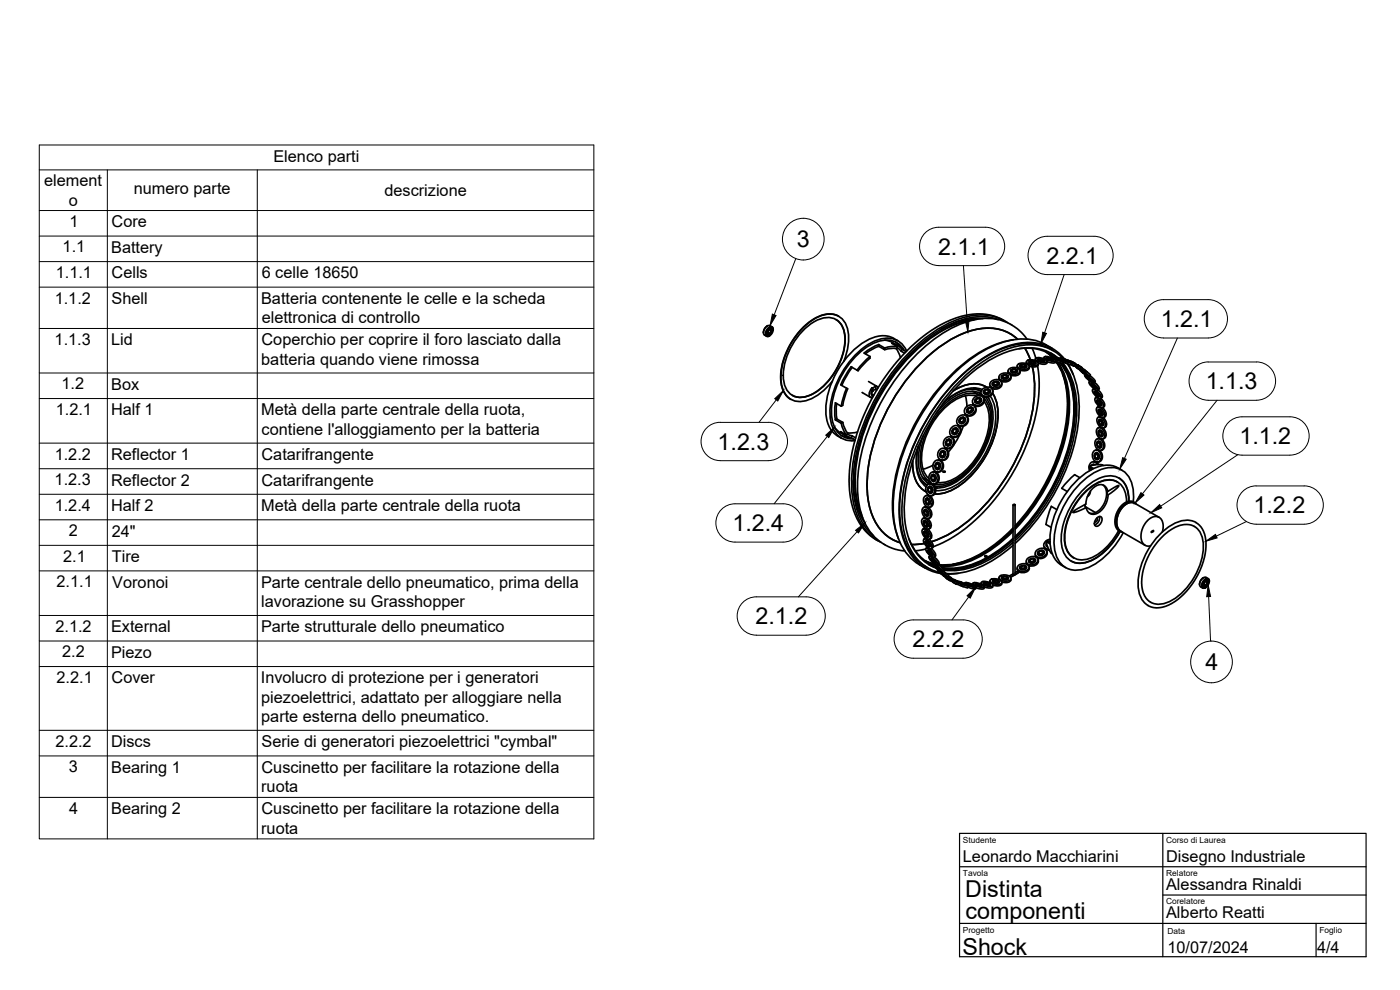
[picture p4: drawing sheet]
<svg xmlns="http://www.w3.org/2000/svg" width="420mm" height="297mm" viewBox="0 0 420 297" stroke-linecap="round" stroke-linejoin="round" font-family="sans-serif">
<defs><g id="words">
<g font-size="7">
<text x="239.1" y="74.2">3</text>
<text x="281.5" y="76.5">2.1.1</text>
<text x="314" y="79.1">2.2.1</text>
<text x="348.4" y="98.2">1.2.1</text>
<text x="361.8" y="116.8">1.1.3</text>
<text x="215.4" y="134.9">1.2.3</text>
<text x="372" y="133.3">1.1.2</text>
<text x="376.2" y="154.1">1.2.2</text>
<text x="219.8" y="159.4">1.2.4</text>
<text x="226.8" y="187.4">2.1.2</text>
<text x="273.9" y="194.3">2.2.2</text>
<text x="361.8" y="201.1">4</text>
<text x="289.7" y="269">Distinta</text>
<text x="289.8" y="275.7">componenti</text>
<text x="288.9" y="286.6">Shock</text>
</g>
<g font-size="4.9">
<text x="82.1" y="48.5">Elenco parti</text>
<text x="13.2" y="55.9">element</text>
<text x="40.1" y="58.3">numero parte</text>
<text x="115.4" y="58.8">descrizione</text>
<text x="20.7" y="61.7">o</text>
<text x="20.8" y="68.1">1</text>
<text x="33.5" y="68.2">Core</text>
<text x="18.8" y="75.7">1.1</text>
<text x="33.4" y="75.8">Battery</text>
<text x="16.7" y="83.4">1.1.1</text>
<text x="33.5" y="83.6">Cells</text>
<text x="78.5" y="83.5">6 celle 18650</text>
<text x="16.4" y="91.1">1.1.2</text>
<text x="33.5" y="91.2">Shell</text>
<text x="78.4" y="91.2">Batteria contenente le celle e la scheda</text>
<text x="78.5" y="97">elettronica di controllo</text>
<text x="16.4" y="103.5">1.1.3</text>
<text x="33.4" y="103.6">Lid</text>
<text x="78.5" y="103.6">Coperchio per coprire il foro lasciato dalla</text>
<text x="78.4" y="109.4">batteria quando viene rimossa</text>
<text x="18.5" y="116.8">1.2</text>
<text x="33.4" y="116.9">Box</text>
<text x="16.7" y="124.5">1.2.1</text>
<text x="33.3" y="124.6">Half 1</text>
<text x="78.4" y="124.6">Metà della parte centrale della ruota,</text>
<text x="78.5" y="130.4">contiene l'alloggiamento per la batteria</text>
<text x="16.4" y="137.9">1.2.2</text>
<text x="33.3" y="138">Reflector 1</text>
<text x="78.5" y="138">Catarifrangente</text>
<text x="16.4" y="145.5">1.2.3</text>
<text x="33.3" y="145.7">Reflector 2</text>
<text x="78.5" y="145.7">Catarifrangente</text>
<text x="16.4" y="153.2">1.2.4</text>
<text x="33.3" y="153.4">Half 2</text>
<text x="78.4" y="153.3">Metà della parte centrale della ruota</text>
<text x="20.7" y="160.9">2</text>
<text x="33.6" y="161">24&quot;</text>
<text x="19" y="168.5">2.1</text>
<text x="33.6" y="168.6">Tire</text>
<text x="17" y="176.2">2.1.1</text>
<text x="33.7" y="176.3">Voronoi</text>
<text x="78.3" y="176.3">Parte centrale dello pneumatico, prima della</text>
<text x="78.4" y="182.2">lavorazione su Grasshopper</text>
<text x="16.6" y="189.6">2.1.2</text>
<text x="33.3" y="189.7">External</text>
<text x="78.3" y="189.7">Parte strutturale dello pneumatico</text>
<text x="18.7" y="197.2">2.2</text>
<text x="33.3" y="197.3">Piezo</text>
<text x="17" y="204.9">2.2.1</text>
<text x="33.5" y="205">Cover</text>
<text x="78.3" y="205">Involucro di protezione per i generatori</text>
<text x="78.4" y="210.8">piezoelettrici, adattato per alloggiare nella</text>
<text x="78.4" y="216.7">parte esterna dello pneumatico.</text>
<text x="16.6" y="224.1">2.2.2</text>
<text x="33.3" y="224.1">Discs</text>
<text x="78.5" y="224.2">Serie di generatori piezoelettrici &quot;cymbal&quot;</text>
<text x="20.7" y="231.7">3</text>
<text x="33.4" y="231.8">Bearing 1</text>
<text x="78.5" y="231.9">Cuscinetto per facilitare la rotazione della</text>
<text x="78.4" y="237.7">ruota</text>
<text x="20.7" y="244.1">4</text>
<text x="33.4" y="244.3">Bearing 2</text>
<text x="78.5" y="244.3">Cuscinetto per facilitare la rotazione della</text>
<text x="78.4" y="250.1">ruota</text>
<text x="289" y="258.6">Leonardo Macchiarini</text>
<text x="350" y="258.6">Disegno Industriale</text>
<text x="350" y="267">Alessandra Rinaldi</text>
<text x="350" y="275.6">Alberto Reatti</text>
<text x="350.4" y="286">10/07/2024</text>
<text x="395.3" y="285.9">4/4</text>
</g>
<g font-size="2.5">
<text x="289" y="252.8">Studente</text>
<text x="350" y="252.8">Corso di Laurea</text>
<text x="289" y="262.9">Tavola</text>
<text x="350" y="262.9">Relatore</text>
<text x="350" y="271.3">Corelatore</text>
<text x="289" y="279.9">Progetto</text>
<text x="350.4" y="280.3">Data</text>
<text x="396" y="279.9">Foglio</text>
</g>
</g></defs>
<!-- layer: Visible -->
<g fill="none" stroke="#000" stroke-width=".51">
<path d="M230.3 97.8l-1 1.1-.2 .9M230.6 98.5a.8 .8 0 0 1 1.4 0 2.07 2.07 0 0 1-1.7 2.4 1.5 1.5 0 0 1 .3-2.4zM230.7 98.7a.65 .65 0 0 1 1.1-.1 1.54 1.54 0 0 1-1.5 2l-.2-.9zM230.7 98.9l.5-.3a.99 .99 0 0 1 .3 1.2 .99 .99 0 0 1-1.1 .6l-.2-.5zM230.8 99.1l.4-.2a.67 .67 0 0 1 .1 .8 .67 .67 0 0 1-.8 .3zM230.9 99h.4l-.2 .8-.4 .3-.3-.3M231.2 98.6h.2M231.3 98.4h.2M231.4 98.6v.1M231.4 98.6l.2 .2M231.4 98.6h-.4l-.6 .6-.2 .7 .2 .5M231.5 98.4h.1"/>
<path d="M231.5 98.4l.3 .6-.4 1.2-.8 .5-.5-.4M231.5 98.4l.2 .2M231.7 98.1a1.62 1.62 0 0 0-1.8-.1 1.62 1.62 0 0 0-.8 1.6l.1 .7 .9 .6M232.1 98.9l-.1-.1a.71 .71 0 0 0-.3-.7 .71 .71 0 0 0-.8 .1 1.77 1.77 0 0 0-.7 2.7l.7-.1M241.2 99a9.9 9.9 0 0 1 8.5-3.6 5.9 5.9 0 0 1 3.9 6.5 20.1 20.1 0 0 1-10.4 16.7 5.3 5.3 0 0 1-8.1-4.7 20 20 0 0 1 6.1-14.9zM250.9 95.9a7.5 7.5 0 0 1 2.5 7.9l-.5 2.6-1.1 2.9-2.7 4.4-2.1 2.2-1.8 1.5-3.2 1.5a5.5 5.5 0 0 1-4.2-.3M251.7 94.9a7.9 7.9 0 0 0-8.5 1.5l-3.3 3.1-3 4.3-2 4.7-.4 2.3-.2 2.4a7.2 7.2 0 0 0 3 6.6M292.3 96a33.2 33.2 0 0 0-18.7 10.4 58.7 58.7 0 0 0-16.9 36.4l.2 5.4a22.5 22.5 0 0 0 1.7 6.2M293.3 95.8a31.5 31.5 0 0 0-19.4 10 59 59 0 0 0-17.3 35.9 25.9 25.9 0 0 0 2.3 13.7M295 95.6a22.1 22.1 0 0 0-12.7 3.2M299.6 95.9a18.9 18.9 0 0 0-15.5 1.9 55.9 55.9 0 0 0-23.9 27.9 42.7 42.7 0 0 0-3.2 26.5 16.3 16.3 0 0 0 5.1 8.5M301.5 96.3l-2.5-1.2-2.2-.6-2.1-.3-2.7 .1-2.6 .4-2.5 .7-3 1.3-2.7 1.4-4.9 3.4-5.6 5.3-4.8 6-3.9 6.2-3 6.2-2.6 7.6-1.2 6.2-.4 6.3 .7 5.3 .7 2.6 1 2.4 1 1.8 1.5 1.9 1.6 1.6 2.1 1.3"/>
<path d="M302.4 96.8a15.9 15.9 0 0 0-14.6-1.1 46.9 46.9 0 0 0-21.1 17.4 58 58 0 0 0-11.1 32 21.1 21.1 0 0 0 5.3 15.2l2.2 1.7 1.3 .7M230.3 100.6h.2M230.3 100.2l.1 .2M230.4 100.4h.3M253.2 108.4a14.3 14.3 0 0 0 .5-11.5 5.5 5.5 0 0 0-7-2.3 20.9 20.9 0 0 0-11.8 14.4 11.3 11.3 0 0 0 1 9.5 5.8 5.8 0 0 0 7.4 1.2 17.5 17.5 0 0 0 6.5-5.3M254.1 116.5l-1 2.7-.6 2.7M255.4 110.1l1.8 1M255.4 110l-1.7 2.6-1.4 2.8 2.1 1.3-.8 2.1-.7 2.8-.4 .3M255.8 110.2l-1.8 2.6-1.4 2.8M258.8 117.8h.1M258.8 117.8l2.4 1.4M260.7 114.5l2.4 1.4"/>
<path d="M261.1 107l-2 1.8-1.9 2.3M261.1 107v.5l-3.6 3.7-.3-.1M261.7 116.3l.3 .2v.9l-.3-.3M261.7 116.3v.8M261.7 118.6v.7M261.7 119.3h.1M261.8 116.3a1.97 1.97 0 0 0-.4 3h.4M261.8 117.1l-.4 .9 .4 .6M261.9 118.4l.3 .2M261.9 118.5l-.2 .1M261.9 117.3l-.2 .7 .2 .4M262 118.5v.5"/>
<path d="M262.6 115.8l.2 .2v.9M262.6 115.8l.6 .1 .3 .5M262.9 115.9l-.9 .6M262.9 116.7l.1 .2M263.1 117a.69 .69 0 0 0-1.1 .4M263.7 103.9l1.8 1v-.5M263.7 103.4l1.8 1M263.7 103.4v.5M263.8 103.9l-1.8 .7-2.3 1.5M263.8 103.4l-2.6 1.2-1.9 1.3 1.8 1.1M265.5 102.1l1.9 .4 1.9 1.1M268.7 102.6l1.6 1.8"/>
<path d="M268.9 104.6l.8 1.2 .5 1.5M269.2 104.3l1.2 1.1M269.4 104h-1.9l-2 .4M269.5 102.3a7.9 7.9 0 0 0-9.1-.3 26 26 0 0 0-12.6 21.7 8.1 8.1 0 0 0 4.8 7.8M270.7 104.8l-.3 .6 1.1 .6M270.7 104.8l1.2 .7M270.8 104.8l-1.4-1.2-1.8-.6 1.8 1-.3 .6-1.7-.1-1.9 .4M271.4 105.2a6.2 6.2 0 0 0-8.4-2.6 24.2 24.2 0 0 0-12.8 16.2 12.6 12.6 0 0 0 1.3 11 5.7 5.7 0 0 0 4.6 1.9M272.1 105.3a6.5 6.5 0 0 0-8.9-3.2 24.9 24.9 0 0 0-13.2 15.8 13.6 13.6 0 0 0 1 12.3 6 6 0 0 0 5.6 2M289.7 118.8l.5 3.1M291.7 117.4l2.5 1.3M292.2 116.4l1.6 .6"/>
<path d="M292.3 119.4a1.77 1.77 0 0 1 3 .2 1.86 1.86 0 0 1-1.3 1.9 1.86 1.86 0 0 1-2.1-.7l.1-.9zM293.1 118.9a9.4 9.4 0 0 0-8.6 2.6 22.3 22.3 0 0 0-7.9 17.3 7.3 7.3 0 0 0 2.2 4.8M293.1 119.5l.1 .2 .5-.1M293.1 119.5l-.5 .5M293.2 119.7l-.6 .3M293.7 117.7l.6 .7M293.8 117l.6 .4M293.9 119.3l-.2 .3 .3 .1M293.9 119.3a.93 .93 0 0 1 .6 1.2 .93 .93 0 0 1-1.3 .5M293.9 119.3l-.8 .2M294.2 118.7a8.2 8.2 0 0 0-8.6 1.5 23.1 23.1 0 0 0-9.4 18.9 6.9 6.9 0 0 0 3 5.6M294.3 118.4l-.1 .3"/>
<path d="M294.5 119.6l-.5 .1 .1 .4M294.5 118.4l-.1-.3a8 8 0 0 0-8.1 1l-3.2 2.5-2.1 2.3M294.5 118.4l.2 .3M294.7 116.9h.1M294.7 118.6l.5 .3M294.8 118.6l-.2 .2M294.8 116.9a9.9 9.9 0 0 0-9.6 2.2l-2 1.8a12.5 12.5 0 0 1 9.5-4.1l1.7 .6M294.9 116.8a1.87 1.87 0 0 1 3 .2 1.9 1.9 0 0 1-1.4 1.8 1.9 1.9 0 0 1-2.1-.8l.2-.8zM295.2 119.4a1.84 1.84 0 0 1-.4 2.1 1.84 1.84 0 0 1-2.2 .3M295.2 118.9l-.2 .2M295.2 118.8l-.2 .3M295.3 119.5a10.2 10.2 0 0 1 1.6 9.6 22.9 22.9 0 0 1-11.5 15.5 7.8 7.8 0 0 1-5 .6"/>
<path d="M295.5 117.3l.1 .4-.4 .3M295.6 117.7l.3 .2M295.7 116.9h.6M295.8 119.2a12.3 12.3 0 0 1 1.1 11.4 22.9 22.9 0 0 1-12.4 14.8 7.7 7.7 0 0 1-4.1 .4M295.8 117l-.6 .4M296.1 116.2a8.6 8.6 0 0 0-9 .5l-1 .5M296.5 119.2a13.6 13.6 0 0 1 .6 11.5 24.2 24.2 0 0 1-12.3 15 8.7 8.7 0 0 1-4.1 .7M296.5 116.7l-.2 .2 .4 .2M296.5 116.7a.92 .92 0 0 0-1.1 .4 .92 .92 0 0 0 .1 1.1l.3 .1M296.5 116.7l.6 .3M296.5 119.1l.3 .5M296.6 118.2l-.2-.4-.5 .1-.1 .4"/>
<path d="M296.6 118.2l-.8 .1M297.1 115.5l.2 .7M297.1 117.1h-.4v.4M297.1 117v.7M297.1 117.7l-.4-.2-.3 .3M297.1 117.7l-.5 .5M297.2 118.9a14.1 14.1 0 0 1 .7 12 25.1 25.1 0 0 1-12.8 15.6 9 9 0 0 1-4.3 .7M297.4 116.1l.4 .3-.1 .2M297.4 116.1l-.2 .2M297.5 114.4a2 2 0 0 1 3.1 .3 1.94 1.94 0 0 1-1.5 1.7 1.94 1.94 0 0 1-2-.9l.1-.7zM297.8 116.4l-.2 .1M297.8 115.5l.6 .4"/>
<path d="M297.9 117a1.85 1.85 0 0 1-.7 1.9 1.85 1.85 0 0 1-2.1 .1M297.9 118.1a15.6 15.6 0 0 1 .6 12.8 27.2 27.2 0 0 1-13.5 16.4 10.1 10.1 0 0 1-4.5 .9M298.2 114.9v.4l-.3 .3M298.2 115.3l.4 .2M298.4 114.5l-.6 .5v.5M298.4 114.5l.6 .1M298.6 114.6l-.8 .4M299.2 114.4l-.2 .2 .4 .2M299.2 114.4l-.8 .1M299.2 114.4l.6 .3M299.2 115.8l-.2-.4-.4 .1-.2 .4M299.2 115.8l-.8 .1"/>
<path d="M299.8 113.2l.2 .8M299.8 114.8h-.4v.3M299.8 114.7v.6M299.8 115.3l-.6 .5M299.8 115.3l-.4-.2-.4 .3M299.9 114l.2-.1 .4 .3-.1 .2M300 112.6a2.2 2.2 0 0 1 3.4 .2 1.98 1.98 0 0 1-3.1 1.2 .85 .85 0 0 1-.3-1.4zM300.5 114.1l-.2 .2M300.6 112.9v.5M300.6 114.8l.1 .4M300.6 113.4l.6 .3M300.7 115.1a2.02 2.02 0 0 1-3 1.5"/>
<path d="M301 112.8v.3l-.4 .3M301 113.1l.3 .2M301.1 112.5l.7 .1M301.2 112.5l-.6 .4M301.3 112.6l-.7 .3M302 113.7l-.2-.4h-.5l-.1 .4M302 112.4l-.2 .2 .3 .1M302 112.4l-.8 .1M302 112.4a.62 .62 0 0 1 .6 .6 .62 .62 0 0 1-.6 .7M302 113.7h-.8M302.5 111.3l.1 .6 .2 .1M302.5 113.3l-.4-.3-.3 .3"/>
<path d="M302.5 112.8l-.4-.1v.3M302.7 110.8a2.38 2.38 0 0 1 3.4 .3 1.96 1.96 0 0 1-3 .9 .75 .75 0 0 1-.4-1.2zM302.8 112l.5 .3M303.3 112.3v.1M303.3 112.2l-.2 .2 .2-.1M303.4 111.1v.4l.5 .3M303.4 112.9a1.75 1.75 0 0 1-2.6 1.6l-.4-.1M303.7 111v.3l-.4 .2M303.7 111.3l.4 .2M303.9 111.9l.2-.4h.5l.1 .4M303.9 110.8h.7M303.9 110.7l-.5 .4"/>
<path d="M303.9 110.7h.9M303.9 111.8h.9M304.1 110.8l-.8 .3M304.1 102a34.6 34.6 0 0 0-19 10.8 60.4 60.4 0 0 0-17.2 37l.1 5.4a23.6 23.6 0 0 0 1.6 6.4M304.6 111.5l.3-.2 .4 .2M304.7 110.8h-.1l.3 .2M304.8 110.7a.56 .56 0 0 1 .6 .6 .56 .56 0 0 1-.6 .5M305.3 110.1v.3M305.3 109.7l-.1 .5M305.3 111.1l-.4-.1v.3M305.4 101.8a13.8 13.8 0 0 0-13.7-2.6 40.6 40.6 0 0 0-20.1 15.3 54.8 54.8 0 0 0-11.4 30.6 19.9 19.9 0 0 0 5.1 15 12 12 0 0 0 4.9 2.7M305.5 109.4a2.56 2.56 0 0 1 3.4 .4 1.46 1.46 0 0 1-2.1 1 1.47 1.47 0 0 1-1.5-1.2z"/>
<path d="M305.6 110.4l.4 .3M305.6 110.4l-.1 .1M305.8 104.6a13.5 13.5 0 0 1 10.4 2.4l-1.3-.9M306 110.7l-.1 .1M306.1 110.7h-.2M306.1 109.6v.4l.6 .3M306.1 111.3v.4M306.2 111.7a2.09 2.09 0 0 1-2.9 .9M306.5 109.6v.2l-.4 .2M306.5 109.8l.4 .2M306.7 110.3l.2-.3h.4l.2 .4M306.7 109.4h.6"/>
<path d="M306.9 109.4l-.8 .2M307.3 110l.4-.1 .4 .3M307.5 109.4h-.2l.4 .2M307.5 109.4l-.8-.1-.6 .3M307.5 109.4l.6 .3v.4M307.6 104.5l1.6 3.4M308 108.5v.6M308.1 109.7l-.4-.1v.3M308.1 110.1l-.6 .3-.8-.1M308.2 101.8a14.8 14.8 0 0 0-16.5-5.7 40.3 40.3 0 0 0-20.2 14.1 60.3 60.3 0 0 0-14.1 33.4 24.4 24.4 0 0 0 4.1 16.4 14.4 14.4 0 0 0 7.7 4.9l2.3 .4M308.2 109.2l.5 .3M308.2 108.2a2.89 2.89 0 0 1 3.4 .7v.2a2.59 2.59 0 0 1-3.5-.4z"/>
<path d="M308.8 109.4l-.2 .1M308.9 108.5v.4M308.9 108.9l1.4 .4M308.9 110a1.61 1.61 0 0 1-2.5 1.1l-.3-.1M309.3 108.4v.3l-.4 .2M309.3 108.7l.3 .2M309.4 108.3l.7 .1M309.4 108.3l-.5 .2M309.4 108.3l.8 .1M309.4 109.2l.2-.3h.5l.1 .4M309.6 108.3l-.7 .2M309.8 104.5l1.1 3"/>
<path d="M309.8 110a41.7 41.7 0 0 1-3.9 25.8 52.6 52.6 0 0 1-22.1 25l-4.3 1.7M310.1 108.9l.3-.1 .4 .3M310.2 108.4l.2 .2M310.2 108.4l.6 .3v.4M310.7 107.7l-.1 .5M310.8 108.7l-.4-.1v.2M310.8 109.1l-.5 .2M310.9 107.5a3 3 0 0 1 3.4 1 2.78 2.78 0 0 1-3.5-.9zM311 108.3l.5 .2M311.4 109.8l.4 4v4.3l-.3 3-.9 4.6-1.6 5.2-1.4 3.7-2.4 5.1-1.7 3-4.9 7-3.3 3.8-2.6 2.6-3.2 2.7-3.3 2.2-3.3 1.8-2.8 1.2M311.5 108.6h.1M311.5 108.5l-.1 .1"/>
<path d="M311.5 108.5v.2M311.5 107.7a1.46 1.46 0 0 0 2 .7M311.6 109.1a1.07 1.07 0 0 1-1.4 1l-1.3-.3M312 107.7v.2l-.4 .1M312 107.9l.3 .2M312.1 107.6l.7 .1M312.1 107.6l-.6 .1M312.1 107.6l.6 .1M312.1 108.4l.2-.3 .5 .1 .1 .3M312.3 107.6l-.8 .1M312.8 108.2l.3-.1 .4 .3M313.1 107.9l-.3-.2 .7 .4"/>
<path d="M313.1 108.1v-.2l.4 .2M313.4 107.2l-.2 .4M313.4 107.2a3.3 3.3 0 0 1 3.4 1.1 3.3 3.3 0 0 1-3.4-1.1zM313.5 108.1v.3M313.6 107.8l.5 .2M314 105.6l1.8 1.6M314 103.5a16.8 16.8 0 0 0-15.3 0 50.7 50.7 0 0 0-22.8 22 53.1 53.1 0 0 0-7.8 28.6 19.3 19.3 0 0 0 6.5 14.4l3.1 2M314 103.5l1.8 1M314.1 105.7l1.7 1.5M314.1 108v.1M314.1 107.3l.1 .3M314.1 107.3h.8l1.1 .5"/>
<path d="M314.1 108h-.1M314.2 107.6l1.3 .5M314.6 107.3l-.4 .3M314.6 107.5l.3 .2M314.7 107.9l.2-.2 .5 .1 .1 .3M314.9 107.3h-.8M315.4 105.9l1.6 1.3M315.4 107.8h.3l.4 .3M315.7 107.8l.3 .1M315.9 107.1l-.1 .3M316 107a5.1 5.1 0 0 1 3.3 1.3 4 4 0 0 1-3.4-1.1zM316 107.8l.1 .3"/>
<path d="M316.1 108.1h-.6M316.1 105.2a16.4 16.4 0 0 0-15.8-.4 50.1 50.1 0 0 0-22.5 21.7 52.4 52.4 0 0 0-7.8 28.4 19.1 19.1 0 0 0 6.4 14.2l2 1.3M316.1 106.9l.1 .1M316.5 107.8l.2 .1M316.6 107.9h.1M316.6 107.3l.8 .1 .8 .3M316.6 107.3l.1 .2M316.6 107.3l.5 .2h-.4M316.7 107.9h-.1M316.7 107.5l1.3 .6M316.8 108.4a24.5 24.5 0 0 1 3.5 17.6 59.1 59.1 0 0 1-15.6 32.2M316.8 108.4l1.9 .5h.4l.2-.5"/>
<path d="M316.8 108.3l-.2 .6h-1.1l-1.2-.4-.1 .5a2.36 2.36 0 0 1-2.6 0M316.9 108.4a24.5 24.5 0 0 1 3.6 17.7 59.2 59.2 0 0 1-15.8 32.4M317.1 107.5l.3 .2M317.2 107.9l.2-.2 .5 .1 .1 .3M317.3 107.2a14.7 14.7 0 0 0-14.2-1.9 42.3 42.3 0 0 0-19.7 15.2 57.2 57.2 0 0 0-12 31.3 21.3 21.3 0 0 0 4.8 15.5 12.4 12.4 0 0 0 4.6 3.1M317.5 108.7a24.9 24.9 0 0 1 3.3 16.6 59.4 59.4 0 0 1-16.1 33.5M317.9 107.8l.6 .4M318 108.1l.5 .1M318.1 108.8a23.2 23.2 0 0 1 4.1 17.1 58.8 58.8 0 0 1-17.5 35.1M318.2 107.8l.3 .2M318.2 108.9a23.1 23.1 0 0 1 4.1 17.1 58.8 58.8 0 0 1-17.6 35.2M318.2 107.4v.2"/>
<path d="M318.5 108v.2M318.8 109a24.1 24.1 0 0 1 3.7 17.3 59.6 59.6 0 0 1-17.9 35.2M318.9 112.2a35.3 35.3 0 0 1-.8 22.3 61.8 61.8 0 0 1-13.5 23.3M319 107.7l1.5 .5M319 107.7v.1M319 107.7h.1M319 108.9a23.7 23.7 0 0 1 4 17.6 59.6 59.6 0 0 1-18.3 35.7M319 107.5a14.4 14.4 0 0 0-15.2-3.3 42.5 42.5 0 0 0-20.6 15.6 58.4 58.4 0 0 0-12.5 33.1 21.2 21.2 0 0 0 5.1 15.4 12.7 12.7 0 0 0 6.2 3.5M319 107.8l.6 .4M319.4 108.8l.5 .2M319.4 107.7l-.4 .2M319.4 108.8l-.2-.2 2.1 .8"/>
<path d="M319.5 107.8l.3 .2M319.5 107.7a14.1 14.1 0 0 0-15.4-4.4 41.8 41.8 0 0 0-21 15.3 58.7 58.7 0 0 0-13.3 34.9 20.5 20.5 0 0 0 5.9 15.5 12.9 12.9 0 0 0 6.6 3.1l-.8-1 1.5 .9 1.4 1.2-1.2-.5M319.5 107.8l-1.2-.4 1.5 1 1.7 .5-1-.7M319.6 108.2l.2-.2 .6 .5M319.6 108.2l.8 .3M319.9 109h.1M320.2 108.2l.6 .4M320.3 109.1a26.2 26.2 0 0 1 3.3 18.3 61.5 61.5 0 0 1-19 35.7M320.4 108.5l.4 .1M320.4 108.1h.1M320.5 108.3l.3 .3M320.5 108.3h.1"/>
<path d="M320.5 109.2l1.6 3.1M321.3 108.4l-.8-.3 3.2 1.7-.8-.5M321.3 109.4l.3 .1M321.4 109.2l2 1M321.5 108.9l-.2 .5M321.6 109.3l.6 .4M321.6 108.5h-.4M321.6 108.5l.4 .2M321.8 108.9l.2-.2 .5 .5M321.8 108.9l.7 .3M321.8 108.9l-.7-.5 1.2 .4 .7 .6-.6-.4M322 109.7l.6 .2"/>
<path d="M322.5 109.9h.1M322.5 109.2l.5 .2M322.8 110l.9 .8 .9 .2M323 109.4h.1M323 110.1l.1 .2M323.1 109.4l2.4 1.6-.2 .4M323.2 110.3l.3 .3M323.3 109.5l.4 .1h-.3M323.4 110.2l.2 .1M323.4 110.2l1.9 1.2-.8-.4M323.6 110.3l.6 .5h-.3l-.4-.2zM323.6 109.8l-.2 .4"/>
<path d="M323.7 109.6l.3 .2M323.8 109.9l.7 .4M323.9 110.8l.7 .2M324 110.9h.1M324 110.9l1.3 1.1M324.2 110.8l.4 .2M324.4 111l2.1 1.4 .3 .6a3.3 3.3 0 0 1-2.2-1.7l.2 .1M324.4 110.1l.4 .4M324.6 111.4l.1 .1M324.8 110.4v.1M325.3 111.7l.7 .5h-.3l-.4-.2zM325.3 111.7l-.5-.3v.4"/>
<path d="M325.5 111.1l.3 .1M325.5 111.1l1.7 1.5M325.6 112.6a4.3 4.3 0 0 1 2.7 2.3 4.3 4.3 0 0 1-2.7-2.3zM325.7 112.2l.6 .4M325.7 112.4l-.2 .2M325.7 111.3l.6 .4M325.9 112.4v.1M325.9 112.5l.4 .1M326 112.2l.3 .3M326.1 113.1l.2 .4M326.3 113.1h-.2l.4 .7 .7 .5M326.5 113.5l.3 .2"/>
<path d="M326.9 114.6a3.3 3.3 0 0 1 2.6 2.4 3.3 3.3 0 0 1-2.6-2.4zM326.9 113.4l.6 .5-.3 .1-.4-.3zM326.9 113.4l-.6-.3v.4M327.1 114.3l-.2 .3M327.1 112.7l1.5 1.4 .1 .4-.3 .4M327.2 114l.6 .4-.5-.2M327.2 112.6l-.3 .4M327.4 115.2l.3 .6M327.5 113.9l.3 .4M327.6 115.1l-.2 .1 .3 .7M327.7 115.8l1.1 .8-.4-.2 .1-.1M327.7 115.5l.4 .2"/>
<path d="M327.9 116.9a2.78 2.78 0 0 1 2.5 2.6 2.78 2.78 0 0 1-2.5-2.6zM328.2 115.4l.6 .6-.4 .1-.3-.4zM328.2 115.4l-.6-.3v.5M328.3 116.6l-.4 .3M328.3 116.6h.1M328.4 117.5l.6 1.1M328.4 116.1l.6 .4-.2 .1M328.5 114.7l1.3 1.5 .1 .5-.3 .3a2.31 2.31 0 0 1 1.2 2.2l-.4 .3M328.6 118.1l.3 .4M328.7 117.4l-.3 .1 .3 .7M328.7 119.5a2.41 2.41 0 0 1 2.5 2.4l-.1 .3a2.41 2.41 0 0 1-2.5-2.5zM328.7 117.9l.4 .2"/>
<path d="M328.8 116l.2 .5M329.2 119.1l-.5 .4M329.2 117.7l.6 .6-.4 .1-.3-.3zM329.2 117.7l-.5-.3-.1 .5M329.4 118.4l.1 .3 .4 .2-.2 .1M329.4 120l-.3 .2 .3 .7M329.5 118.7l-.2 .1 .4 .2-.7-.4 .3 .2M329.8 118.3l.1 .6M330.4 119.6a2.14 2.14 0 0 1 1 2.4l-.4 .2M250.4 128.2l1.4 1.4 1.9 1.1M250.7 120.9l1.8 1M250.7 120.9l-.2 2.3 .2 2.8"/>
<path d="M251.1 121.1l-.2 2.7 .3 1.9M252.5 130.7l2.4 .5M252.5 127l.6 2 1 1.6M252.9 126.7l-1.8-1-.4 .3 1.8 1M252.9 126.7l-.4 .3M252.9 126.7l.6 1.8 .9 1.5-.3 .5-1.8-1 1.4 1.2 1.8 .6M254.3 130.3l1.5 .5M255.4 131.3l.4-.5 1 .6M255.4 131.3l1.2 .7M257.3 129.6l-1.5 .3h-1.5M273.9 138.4a9.4 9.4 0 0 0 4.1 9.2M275.6 134a12.5 12.5 0 0 0 1.2 10.3l1.4 1.2-2-1.4"/>
<path d="M275.6 134a13.1 13.1 0 0 0 1.1 10.8l1.2 1.2M277.1 130.6a14.9 14.9 0 0 0-.3 12.6 3.5 3.5 0 0 0 2.3 1.9h.3M280 139.6l-3 1.2M280.4 138.6a1.43 1.43 0 0 1 1.9-.3 1.43 1.43 0 0 1 .5 1.8 1.47 1.47 0 0 1-1.7 1.5 1.47 1.47 0 0 1-1.1-2.1zM280.6 139.8l.2 .8M280.8 139.8v.8M280.8 139.1l.1 .3 .4-.2M280.9 139l-.3 .8M280.9 139l.6-.2 .5 .3M280.9 139.4l-.1 .4h-.2M281.5 138.8l-.2 .4 .3 .2M281.6 138l.3 .1"/>
<path d="M281.9 138h.1M282 137.8l-.1 .3M282 139.1l-.4 .3 .2 .4M282 139.1l.2 .8M282 136.2l.2 .8M282.2 134.8a1.51 1.51 0 0 1 1.9 .2 1.51 1.51 0 0 1 .1 2 1.46 1.46 0 0 1-1.9 1 1.46 1.46 0 0 1-.8-2zM282.2 137l.6 .3M282.2 139.9l-.3 .7M282.2 139.9l-.4-.1-.2 .5M282.3 136.2l-.1 .8M282.4 135.5l-.4 .7M282.4 135.5l.1 .3 .4-.2"/>
<path d="M282.4 136.7l.3 .2M282.4 138.2a1.92 1.92 0 0 1 .7 2 1.92 1.92 0 0 1-1.5 1.4M282.4 138l.3 .1M282.5 138l-.2 .3M282.5 135.8l-.5 .4M282.5 138l-.1 .3-.5-.2M283 135.2l-.1 .4 .3 .2M283 135.2l-.6 .3M283 135.2l.6 .3M283.4 134.5h.1M283.4 137l-.3-.3-.4 .2 .1 .4M283.6 135.6l-.4 .2 .1 .5"/>
<path d="M283.6 135.5l.2 .8M283.6 134.2l-.1 .3M283.7 131.6a1.48 1.48 0 0 1 2.1-.2 1.48 1.48 0 0 1 .1 2.1 1.5 1.5 0 0 1-2.1 .8 1.5 1.5 0 0 1-.4-2.3zM283.8 136.3h-.5l-.2 .4M283.8 136.3l-.4 .7-.6 .3M283.8 132.7l.1 .8M283.9 134.4l.2 .1M283.9 133.5l.6 .3M284 132.7l-.1 .8M284 134.8a1.89 1.89 0 0 1 .6 2.1 1.89 1.89 0 0 1-1.9 1.2M284.1 134.5l-.2 .3M284.1 133.1l.3 .2"/>
<path d="M284.1 132l.1 .3 .4-.2M284.2 134.5l-.2 .3-.5-.2M284.2 132l-.4 .7M284.2 132.3l-.2 .4h-.2M284.8 131.7l-.2 .4 .4 .2M284.8 131.7l-.6 .3M284.8 131.7l.6 .4M285.2 133.5l-.7 .3M285.2 133.5l-.4-.3-.4 .1 .1 .5M285.4 132.1l-.4 .2 .1 .5M285.4 132.1l.1 .7M285.4 131.1l.4 .3"/>
<path d="M285.5 130.8l-.2 .3M285.5 132.8h-.4l-.3 .4M285.5 132.8l-.3 .7M285.6 130.9l.3 .2M285.6 128.2a1.46 1.46 0 0 1 2.2-.2 1.46 1.46 0 0 1 .1 2.1 1.55 1.55 0 0 1-2.4 .7 1.55 1.55 0 0 1 .1-2.6zM285.7 129.3l.1 .7M285.7 134.3l-1.1 1.3M285.8 131.4h.1M285.8 130l.6 .4M285.9 131.3a1.87 1.87 0 0 1 .3 2.3 1.87 1.87 0 0 1-2 .9M286 131l-.2 .3M286 129.3v.4l-.2 .4"/>
<path d="M286 131.1l-.2 .3M286 129.7l.4 .2M286.1 128.6l.1 .3 .5-.2M286.2 128.9l-.5 .4M286.8 128.4l-.1 .3 .3 .2M286.8 128.4l-.7 .2-.4 .7M286.8 128.4l.6 .3 .1 .7M287.1 130.1l-.3-.3-.4 .1v.5M287.4 128.7l-.4 .2v.5M287.5 127.4l.1 .1M287.5 129.4h-.5l-.2 .4M287.5 129.4l-.4 .7-.7 .3"/>
<path d="M287.6 127.5l.5 .3-.2 .3M287.6 127.5l-.2 .2M287.7 127.9l.1 .1M287.8 125a1.5 1.5 0 0 1 2.3-.1 1.5 1.5 0 0 1-.4 2.3 1.5 1.5 0 0 1-2.3 .1 1.5 1.5 0 0 1 .4-2.3zM287.8 128l.1 .1M287.8 126.1l.1 .7 .6 .3M287.9 128.1a1.85 1.85 0 0 1 .2 2.2 1.85 1.85 0 0 1-2.2 .8M288 130.5l-1.7 2.9M288 127.7l-.2 .3M288.1 126l.1 .4-.3 .4M288.2 126.4l.3 .2M288.3 125.4l.1 .2 .4-.1"/>
<path d="M288.4 125.6l-.3 .4-.3 .1M289 125.2l-.2 .3 .4 .2M289 125.2l-.7 .2-.5 .7M289 125.2l.6 .3M289.1 127.9l-.7 1.7M289.2 126.9l-.3-.4-.4 .1v.5M289.2 126.9l-.7 .2M289.6 125.5l-.4 .2v.4M289.6 124.1l.2 .2M289.6 125.5l.1 .7M289.6 124.6l.2-.3 .5 .3M289.7 126.2l-.5-.1-.3 .4"/>
<path d="M289.7 126.2l-.5 .7M289.8 124.3h.1M289.8 122.3a1.59 1.59 0 0 1 1.7-.8 1.59 1.59 0 0 1 1.3 1.3 1.81 1.81 0 0 1-1.4 1.7 1.81 1.81 0 0 1-2-.8l.1-.9zM290.1 123l.1 .6M290.2 123.6l.6 .4 .7-.3M290.3 124.6v.1M290.3 124.6l-.2 .2a1.85 1.85 0 0 1 .1 2.3 1.85 1.85 0 0 1-2.2 .7M290.3 124.6l-.2 .3M290.5 122.9v.4l-.3 .3M290.5 123.3l.3 .2M290.6 122.3l.2 .2 .4-.1M290.7 122.3l-.6 .7"/>
<path d="M290.8 122.5l-.7 .5M291.4 122.1l-.2 .3 .3 .2M291.4 122.1l-.7 .2M291.4 122.1l.6 .4M291.5 123.7l-.2-.3-.5 .1v.5M291.9 121l.3 .4M292 122.5l-.5 .1 .1 .4M292 122.5v.6M292 121.6l.2-.3 .5 .3M292 123.1l-.4-.1-.3 .4M292 123.1l-.5 .6M292.6 122a1.86 1.86 0 0 1-.2 2.2 1.86 1.86 0 0 1-2.2 .5"/>
<path d="M292.6 120v.7M292.6 120.7l.6 .3M292.7 121.6l-.2 .3M292.7 121.6l-.2 .2M292.9 120l.1 .4-.4 .3M293 120.4l.3 .2M294 120.8l-.2-.3-.5 .1-.1 .4M294.5 120.3l-.4-.2-.3 .4M295.4 120.5a12.4 12.4 0 0 1 .4 11.3 21.3 21.3 0 0 1-10.5 12.3 7.6 7.6 0 0 1-3.9 .7M328.1 139.6l.1-.3-.6 .4M328.2 139.3l.4 .2M328.4 135.3a1.67 1.67 0 0 1 1.8 .4 1.67 1.67 0 0 1 .3 1.9 1.25 1.25 0 0 1-1.3 1 1.25 1.25 0 0 1-1.2-1.1l-.1-.5a1.89 1.89 0 0 1 .5-1.7z"/>
<path d="M328.4 136.8l.3 .8v-.3l.4 .2M328.4 138.5l-.3 .1M328.6 136.1l-.2 .7h.2l.1 .5M328.7 138.6l.4 .3M328.7 138.4l-.3 .1M328.8 135.1l.8-.2 .4 .4M329 136.3l.3 .1M329 131.8a1.74 1.74 0 0 1 1.8 .5 1.74 1.74 0 0 1 .4 1.8 1.19 1.19 0 0 1-1.3 1 1.19 1.19 0 0 1-1.1-1.1l-.1-.4a1.79 1.79 0 0 1 .3-1.8zM329.1 135.8l-.5 .3v.7M329.1 138.9h.1M329.1 120.2l.6 1.1M329.1 133.4l.3 .7 .1-.3 .3 .3"/>
<path d="M329.2 138.6l-.1 .2M329.2 138.8l.5 .6M329.2 122.3a1.67 1.67 0 0 1 2.1 1.2 1.26 1.26 0 0 1-.1 1.8 2.4 2.4 0 0 1-2-3zM329.2 138.6v.2M329.2 120.7l.8 .8M329.2 132.6l-.1 .8 .4 .4M329.3 131.7l.6-.2 .7 .4M329.3 136.4l.4-.3 .2 .8h-.4zM329.3 139.4a1.35 1.35 0 0 0-1.7-.8 1.35 1.35 0 0 0-.8 1.7l.2 .9M329.4 128.5a1.83 1.83 0 0 1 2.2 2.3 1.04 1.04 0 0 1-.9 1 1.04 1.04 0 0 1-1.1-.8l-.6-1.3zM329.4 137.3l-.3 .2 .1 .4-.5-.3M329.4 125.3a1.96 1.96 0 0 1 2.3 2.2 .86 .86 0 0 1-.6 .9 .86 .86 0 0 1-1-.4l-.9-1.5z"/>
<path d="M329.5 136.9l-.1 .4 .4 .3-.6 .3M329.5 120.4l.3 .3M329.6 130l.3 .7 .1-.2 .3 .2M329.6 123v.6l.5 .6M329.6 122l-.3 .2M329.6 129.3v.7l.4 .5M329.6 123.6l.5 .7v-.1l.3 .2M329.7 136.1l-.6-.3-.1 .5-.3 .1M329.7 132.8l.3 .2M329.7 132.4l-.5 .2 .1 .8M329.8 126.7l.4 .7v-.2l.3 .3M329.8 126.1v.6l.4 .5"/>
<path d="M329.8 121.9l-.2 .1M329.9 138.6h-.4M329.9 136.9l-.1 .7M329.9 122.8l-.3 .2 .2 .8M330 135.3h.1M330 123.3l.3 .2M330 135.3v-.1a1.99 1.99 0 0 1-.1 3.3M330 120.3l.5 .7h-.4l-.3-.3zM330 120.3l-.6-.3 .1 .4-.2 .2M330.1 129.5l.3 .2M330.1 129l-.5 .3 .2 .8M330.1 121l.1 .4 .4 .1-.3 .2"/>
<path d="M330.1 133.9l-.3 .2 .2 .3-.6-.3M330.2 125.8l-.4 .3 .1 .7M330.2 126.3l.3 .2M330.2 124.9l-.7 .3M330.2 121.4l-.2 .1 .3 .2-.6-.3M330.2 133.5l-.1 .4 .4 .3-.5 .2M330.3 128.1l-.7 .3M330.3 132.7l.3 .7-.4 .1-.2-.5zM330.3 132.7l-.6-.3v.4l-.3 .2M330.4 128.2l.5 .4M330.5 123.1l.5 .7-.4 .1-.3-.4zM330.5 123.1l-.6-.3 .1 .5-.2 .1"/>
<path d="M330.5 121l.1 .5M330.6 131.9l.1-.2a1.95 1.95 0 0 1-.2 3.4M330.6 130.5l-.3 .2 .2 .3-.6-.3M330.6 123.9v.3l.4 .2-.3 .3M330.6 131.7v.2M330.6 122.3h.1M330.6 130.1v.4l.4 .3-.5 .2M330.6 124.2l-.2 .2 .3 .3-.6-.4M330.6 133.4l-.1 .8M330.7 129.4l.3 .7h-.4l-.2-.4zM330.7 129.4l-.6-.4v.5l-.3 .2M330.7 125.3l.2 .1"/>
<path d="M330.7 126.2l.5 .7h-.5l-.2-.4zM330.7 126.9v.4l.5 .2-.5 .3M330.7 127.3l-.2 .2 .2 .3-.5-.4M330.7 126.2l-.5-.4v.5l-.3 .1M330.8 139.5l.3 .2M330.8 139.5l-1.8-.1-2 .5M330.9 128.4v.1M330.9 125.3h.1M330.9 122.3a2.22 2.22 0 0 1 .8 2.6M330.9 125.3v.1M330.9 128.4v.2M331 125.3h.1"/>
<path d="M331 123.8v.6M331 128.4a1.91 1.91 0 0 1 .1 3.3M331 130.1v.7M331.1 125.3a2.17 2.17 0 0 1 .6 2.8l-.3 .3M331.2 126.9v.6M331.7 125l-.4 .2M256 144.3a22.1 22.1 0 0 0 3.6 12.6M276.8 143.2l.8 .6M276.8 155.7a1.96 1.96 0 0 1 2.3 2.2 .86 .86 0 0 1-.6 .9 .86 .86 0 0 1-1-.4l-.9-1.6zM276.9 158.9a1.67 1.67 0 0 1 2.1 1.1 1.26 1.26 0 0 1-.1 1.8 2.4 2.4 0 0 1-2-2.9zM277 152.4a1.83 1.83 0 0 1 2.3 2.2 1.04 1.04 0 0 1-.9 1 1.04 1.04 0 0 1-1.2-.8l-.5-1.2zM277.2 156.4l.1 .4 .2-.1"/>
<path d="M277.2 156.4v.7M277.2 156.4l.4-.2 .5 .3M277.3 159.6l.1 .3 .2-.1M277.3 159.6v.6M277.3 156.8v.4l-.1-.1M277.3 157.2l.3 .6M277.3 153.1l.2 .4 .2-.1M277.3 153.1v.7l.3 .8M277.3 153.1l.5-.2 .5 .3M277.4 159.9l.1 .4-.2-.1M277.4 153.9l.2 .6M277.5 153.5l-.1 .4-.1-.1"/>
<path d="M277.5 157.6l.4 .2M277.6 156.2l-.1 .5 .4 .2M277.6 148.9a1.74 1.74 0 0 1 1.8 .5 1.74 1.74 0 0 1 .3 1.8 1.19 1.19 0 0 1-1.2 1 1.19 1.19 0 0 1-1.2-1.1l-.1-.5a1.79 1.79 0 0 1 .4-1.7zM277.6 158.4l-.7 .4M277.6 143.8l1.6 .9-.2 .3-.9-.3M277.6 159.3v.5l.4 .2M277.6 159.3l-.3 .3M277.6 159.3l.6 .4M277.6 154.6l.6 .3M277.6 154.3l.4 .2M277.7 155.3l-.8 .3M277.7 150.4l.3 .8"/>
<path d="M277.7 158.7l.5 .2M277.7 158.5v.2M277.7 155.3l.4 .5M277.8 152.9l-.1 .5 .4 .2M277.8 149.7l.1 .4 .3-.2M277.9 150.5l.1 .7M277.9 150.1v.4l-.2-.1M278 152.2l.4 .2M278 151.2l.6 .3M278 152l-.8 .2M278 151.9v.3M278 150.9l.4 .2"/>
<path d="M278.1 156.5l-.2 .4 .2 .4M278.1 156.5a.92 .92 0 0 1 .1 1.6l-.6-.3-.4-.7M278.2 158.7v.3M278.2 155.5v.3M278.2 159.7l.5 .7M278.2 159.7l-.2 .3 .3 .4M278.2 155.7l-.1 .1M278.3 155.5l-.1 .2M278.3 158.8v.1M278.3 149.4l-.1 .5 .4 .2M278.3 153.2l-.2 .4 .2 .4M278.3 153.2l.4 .7"/>
<path d="M278.4 145.4a1.67 1.67 0 0 1 1.8 .4 1.67 1.67 0 0 1 .2 1.9 1.25 1.25 0 0 1-1.2 1 1.25 1.25 0 0 1-1.2-1.1l-.2-.5a1.89 1.89 0 0 1 .6-1.7zM278.4 146.9l.3 .8M278.4 155.6a2.2 2.2 0 0 1 .7 2.9l-.4 .2M278.5 152.2l-.1 .2M278.5 158.8a2.27 2.27 0 0 1 .9 2.7l-.4 .3M278.5 157.9l-.4-.2-.2 .1 .2 .3M278.5 157.2l-.4 .1v.4M278.5 146.2l.2 .3 .3-.1M278.6 147v.7M278.6 152.2a2.14 2.14 0 0 1 .5 3.2l-.4 .1M278.6 148.6l-.7 .1M278.6 148.5v.2"/>
<path d="M278.7 154.6l-.5 .3M278.7 154.6l-.4-.2-.3 .1 .2 .4M278.7 146.5l-.1 .5-.2-.1M278.7 153.9v.7M278.7 153.9l-.4 .1v.4M278.7 147.4l.4 .2M278.8 149.8l-.2 .3 .1 .4M278.9 149.7a.68 .68 0 0 0-.9-.2 .68 .68 0 0 0-.3 .9M278.9 149.7l.3 .8M279.1 148.7l-.1 .3-.5-.3M279.1 151.2l-.4-.2-.3 .1 .2 .4M279.1 145.9l-.1 .5 .3 .2"/>
<path d="M279.1 148.8a1.93 1.93 0 0 1-.1 3.4M279.1 148.7v.2M279.2 150.5h-.5v.5M279.2 150.5l-.1 .7-.5 .3M279.3 143.4l.3 .7M279.4 141.8a1.61 1.61 0 0 1 1.9 .5 1.61 1.61 0 0 1 .1 1.8 1.36 1.36 0 0 1-1.6 1.1 1.36 1.36 0 0 1-1-1.6 1.98 1.98 0 0 1 .6-1.8zM279.5 144.9l-.1 .3 .4 .3M279.5 143.4l.1 .7M279.5 142.6l.2 .4 .3-.2M279.6 142.6l-.3 .8M279.6 144.1l.6 .4M279.6 146.2l-.3 .4 .2 .4"/>
<path d="M279.7 146.2a.73 .73 0 0 0-1-.2 .73 .73 0 0 0-.3 .9M279.7 146.2l.2 .8M279.7 143l-.2 .4h-.2M279.7 143.8l.3 .2M279.7 147.7l-.3-.3-.3 .2 .1 .4M279.8 148.7h-.3M279.9 145.4l-.1 .1M279.9 145.2l-.1 .2M279.9 147h-.4l-.1 .4M279.9 147a.73 .73 0 0 1-.3 .9 .73 .73 0 0 1-.9-.2M280 145.3a1.97 1.97 0 0 1-.1 3.4M280 145.2l-.1 .2"/>
<path d="M280.1 142.4l-.1 .4 .4 .2M280.1 142.3l-.5 .3M280.1 142.3l.6 .4 .3 .7M280.5 141.6h-.5M280.6 145.2h-.4M280.6 141.3l-.1 .3 .4 .3M280.7 144.2l-.3-.3-.4 .1 .1 .5M280.7 142.7l-.3 .3 .1 .4M280.8 140.6l.5 .3M280.9 140.2l.3 .2M280.9 143.4h-.4l-.1 .5M281 143.4l-.3 .8-.5 .3"/>
<path d="M281 141.9h-.1M281.1 141.6l-.1 .3M281.1 141.8a1.94 1.94 0 0 1-.5 3.4M281.2 141.6l.3 .1M281.3 146.4l-.6 .1M281.9 140.6l-.3-.3-.4 .1 .1 .5M281.9 140.6l-.6 .3M283 141.5l.5-.2 .2 .2-.4 .2zM304 151.5v20.8l.2 .2 .4-.2v-20.8M304 158.4a35.4 35.4 0 0 1-18.1 10.9M304 158.8a33.8 33.8 0 0 1-18.5 10.6h-3.9l1.2 1 .3 .7M304 159.4a32.5 32.5 0 0 1-19.3 10.5h-2.5"/>
<path d="M304 159.1a33.5 33.5 0 0 1-18.4 10.4h-3.9M317.2 152.9l-1.7-1-.8 2.1-.8 3.3 1.6 .9M324.1 143.3l-1.6-.9-2.5 2.4-1.3 1.7 1.6 1M325.7 152l3.1 1.8M326.8 148.1l-.2 .3M327.3 147.4l-.2 .7-.7 .9M327.4 140.7l.1 .2M328.2 140.6l-1.3-.7v.5l.8 .4M329.2 155.4a.76 .76 0 0 1 0 .8 .76 .76 0 0 1-.7 .4M329.2 155.4a.84 .84 0 0 1 1.5 0 2.1 2.1 0 0 1-1.8 2.5 1.54 1.54 0 0 1 .3-2.5zM330 155a2.26 2.26 0 0 1-1.5 2.5M331.1 145.5l.9 1.4v2.5l-1 2.3-1.5 1.7a2.63 2.63 0 0 1-2.6 .5"/>
<path d="M332.2 147.5l2.6-1.5 1-.3-1.1 1.2-2.2 1.6-.3-.5zM332.5 147.5a2.39 2.39 0 0 0-1.8-2.1 2.39 2.39 0 0 0-2.6 1l-1.4 1.7-.7 2.2a1.47 1.47 0 0 1-1.4 1.6l-2.1 1.3-.5 .5 1.4-.3 2.6-1.1-.4-.4v-.5M332.5 148.5l-.3 2-1.2 2.1a2.84 2.84 0 0 1-4.5 1l-.5-1.3M335.3 144.6h.1M335.3 144.6a7.6 7.6 0 0 0-8.2 1.7 20 20 0 0 0-7.5 16.8 5.7 5.7 0 0 0 2.6 4.3M335.8 143.4a7.3 7.3 0 0 1 2.9 7M336.1 159.4a17.8 17.8 0 0 1-10.9 9.5h-2.4l-1.4-.6M336.4 159.4l7.3 4.2M336.7 141.1a8 8 0 0 0-9.1-.2 26 26 0 0 0-12.5 21.7 8 8 0 0 0 4.7 7.7M336.7 152l.9-.8 1.2-.5 .9-.1 .9 .4-1.3-.2-1.3 .4-1.1 1-1 1.4-.6 1.7-.2 1.6 .4 1.5 .9 1-1.1-1.1-.4-1.9 .5-2.4zM338.1 150.6a5.8 5.8 0 0 0-4.6-6.6 12.3 12.3 0 0 0-9.7 5.8 18.7 18.7 0 0 0-4.1 13.7 5.2 5.2 0 0 0 8 3.8 18 18 0 0 0 8-8.1M338.8 150.4a6.9 6.9 0 0 0-3.8-7.3 9.3 9.3 0 0 0-8.3 2.4 22.1 22.1 0 0 0-8.1 18 5.8 5.8 0 0 0 8.7 4.8 19.5 19.5 0 0 0 8.9-8.8"/>
<path d="M340.1 150.5a9.5 9.5 0 0 0-3.1-9.2 8.4 8.4 0 0 0-8.9 .7 26.1 26.1 0 0 0-11.7 21.7 7.2 7.2 0 0 0 5.3 7.3 11.9 11.9 0 0 0 9.2-3.4l3.4-3.5 2.8-4.3M341 151.3l-1.1-.8h-1.4l-1.8 1.1-1.3 1.7-.7 2.1v2.2l.6 1.2 .7 .6 .8 .2M345.6 159.5l.6-.3-.7 .6 .1-.3M347.9 155.2l-7.5-4.3-.8-.2-.9 .2-1 .5-1 1-.8 1.2-.6 1.5-.2 1.2 .2 1.7 .5 .9 .6 .5M348.8 159.6l.3-1.4-.1-1.2-.4-1.1-.8-.7-.9-.3-.9 .2-.9 .5-1.1 1-1.2 2.3-.4 1.6 .1 1.4 .4 .9 .6 .7 .9 .4 .9-.1M358.4 157.9a7.6 7.6 0 0 1 2.6 8 20 20 0 0 1-10.8 14.9 5.9 5.9 0 0 1-4.9-.1M358.5 158a7.4 7.4 0 0 0-7.9 1.5l-3.3 3.2-1.3 1.8-1.7 3.1-1.4 4.3-.3 2.6 .1 1.5a5.9 5.9 0 0 0 2.6 4.7M358.9 156.7a7.9 7.9 0 0 0-8.3 1.5 22.2 22.2 0 0 0-9 18.1 5.8 5.8 0 0 0 4.1 5.9 10.1 10.1 0 0 0 9-3.4l3.3-3.9 2.2-4 1.3-3.8 .4-4a7 7 0 0 0-3-6.3M272.8 161.8a13.6 13.6 0 0 0 7.3 7.8M277.2 161.8a2.41 2.41 0 0 1 2.5 2.5l-.1 .2a2.41 2.41 0 0 1-2.5-2.4zM277.3 160.2l.5 .7M277.4 163.1l-3.8 .3"/>
<path d="M277.5 160.3l.3 .6M277.7 162.5l.2 .4 .1-.1M277.7 162.5l.1 .6 .5 .6M277.7 160.7l.4 .2M277.8 168.3l2.3 .8M277.8 160.9l.6 .3M277.8 161.4l-.5 .4M277.8 164.7l-3.1 .6M277.9 162.9v.3l-.1-.1M277.9 168.4l2.2 .8M277.9 164.5a2.78 2.78 0 0 1 2.5 2.6 2.78 2.78 0 0 1-2.5-2.6zM277.9 163.2l.4 .5"/>
<path d="M278 162.3v.5l.4 .2M278 162.3l-.3 .2M278 162.3l.6 .3M278 161.7l.5 .2M278 161.6v.1M278.2 163.6l.4 .2M278.2 164.2l-.3 .3M278.3 163.7l.6 .3M278.3 164.2h-.1M278.4 165.2l.2 .4 .1-.1M278.4 161.8l.1 .2M278.5 161.8l.1 .1"/>
<path d="M278.6 165.6l.1 .3-.2-.2M278.6 162.7l-.2 .3 .3 .4M278.6 162.6l.5 .7 .1 .6M278.6 164.4v.1M278.6 164.5l.4 .2M278.6 168.9l1.3 .6M278.6 165l.1 .5 .4 .2M278.6 165a.67 .67 0 0 0 .3 1.2M278.6 165l.8 .6 .5 .9M278.7 160.4v.6M278.7 165.9l1 .7M278.7 160.4h-.4v.4"/>
<path d="M278.7 161l-.3 .2M278.7 161l-.6-.1 .2 .3M278.7 169.4l1.9 .8M278.8 167a3.3 3.3 0 0 1 2.7 2.5 3.3 3.3 0 0 1-2.7-2.5zM278.9 161.8a2.19 2.19 0 0 1 1 2.5l-.3 .3M279 166.3l.3 .1M279 164.6l.1 .1M279.1 163.3l-.4 .1v.3M279.1 166.7l-.3 .4M279.1 164.7h-.1M279.1 164.6h.1M279.2 163.9l-.6-.1 .2 .2"/>
<path d="M279.2 163.9l-.3 .1M279.2 165.4l-.1 .3 .3 .4M279.3 167.6l.4 .4M279.3 167.6l.4 .7-.2-.3M279.5 167l.5 .2M279.5 164.6a2.32 2.32 0 0 1 1.2 2.2l-.3 .4 .9 .8 .6 1-.4 .5M279.6 167.5l.1 .5 .3 .2M279.6 167.5l-.3 .1M279.6 167.5l.6 .3M279.7 168.3l.7 .5 .6 .1M279.7 166l-.3 .1 .1 .3M279.9 167.2v.1"/>
<path d="M279.9 166.5l-.6-.1 .3 .3M279.9 166.5l-.2 .1M280 169.2a4.3 4.3 0 0 1 2.8 2.4 4.3 4.3 0 0 1-2.8-2.4zM280.1 167.9l-.1 .3 .4 .3M280.2 167.8l.8 1.1M280.2 169l-.2 .3M280.6 169.8l.3 .6 .7 .5M280.6 169.8l.3 .3M280.7 168.4l-.3 .1 .1 .3M280.8 169.7l.4 .7M280.8 169.7l-.2 .1M280.8 169.7l.5 .4"/>
<path d="M280.9 169.4l.2 .1M280.9 168.9l-.5-.1 .3 .2M281 169.5h.1M281.3 170.1l-.1 .3 .4 .3M281.3 170.1l.7 .5M281.5 171l-.1 .2M281.6 170.9l.6 .1zM281.9 170.6l-.3 .1 .2 .2M282 170.6l.2 .4M282 171.6l.1 .2M282 171.6l.4 .4M282.2 171.6h-.2"/>
<path d="M282.2 171.6l.6 .3M282.2 171.6l.5 .6M282.3 172l.9 .7M282.8 171.9l.6 .5M282.8 172l-.1 .2 .4 .3M283.1 171.2l-.3 .3M283.1 172.7h.1M283.2 171.5l.5 .4M283.2 171.5l-.2-.2 1.7 1.5M283.3 172.7l.5 .1M283.3 172.7l.4 .1M283.4 172.4l-.3 .1 .2 .2"/>
<path d="M283.4 172.4l.4 .4M283.7 173.1l.4 .5M283.8 173.1l.1 .1M283.8 172.8h-.1M283.9 173.2l-.8-.5 3.1 1.9-.8-.4M283.9 173.2l.5 .5M283.9 173.2l1.7 1M284 173.5l1 .6 .5 .1M284.5 173.5l-.1 .2 .4 .3M284.6 173l1.9 1.2M284.6 172.9l.3 .1M284.7 172.9l-.3 .4"/>
<path d="M284.8 173.1l.5 .2M285.2 174h-.4l.7 .3M285.4 173.5l-.1-.2 .4 .3M285.6 174.2h.1M285.6 174.3l2.5 1.4 .3-.5M285.8 174.5l.2 .2M285.9 174.5l.5 .4M285.9 173.8l.2 .1M286 173.9l.4 .1M286.2 174l.6 .2M286.4 174.8l.4 .4M286.4 173.9l1 .5 .4 .5-.5-.2"/>
<path d="M286.4 174.2l.8 .2M286.4 174.2l-.2 .4M286.5 174.2l2 1-.8-.5M286.6 174.3l.7 .4-.1-.3 .3 .1M287 175.1l-.2 .1 .5 .1M287.3 174.4h.1M287.3 174.4l1.3 .3M287.5 174.5l.3 .4M287.6 174.6l1.8 1 1.2 .3-2.1-1.2M287.6 172l-3.5 .2M288 174.7l.9 .3M288.1 174.8l.6 .4 .2-.2 .4 .2"/>
<path d="M288.2 174.7l.3 .1M288.2 175.6l.3 .2M288.3 175.6l2 .8 .3-.5M288.5 175.7l.4 .3M288.7 175.2l.7 .3-.1-.3h.3M289 175.9l.1 .1M289.4 175.5l.5 .1-.4-.4 .4 .4M289.6 174.9l-.1 .2M289.7 174.8a5.1 5.1 0 0 1 3.3 1.3 4 4 0 0 1-3.4-1.2zM290.3 175.1l.1 .2 .4-.1 .3 .2M290.4 175.3l.6 .3 .1-.2 .5 .2M290.5 176.2l1.9 .5 .4-.1 .1-.4"/>
<path d="M290.8 175.2l-.5-.1h.8l.7 .4M291.7 175.9l.5 .1M291.8 175.5l.4 .5zM291.9 175.6h-.3l.1 .3-.7-.3M292 175l-.1 .4M292 175a3.3 3.3 0 0 1 3.4 1.1 3.3 3.3 0 0 1-3.4-1.1zM292.7 175.2l.1 .2 .4-.1 .3 .2M292.8 175.4l.5 .4 .2-.3 .5 .1M293.2 175.2l.3-.1-.8 .1 .5 .1M293.5 175.1l1.1 .6M294.3 175.5l.4 .4zM294.3 175.6h-.3l.1 .4-.8-.2"/>
<path d="M294.4 175.2h.1M294.5 174.8l-.1 .4M294.7 174.6a3 3 0 0 1 3.3 1.1 2.78 2.78 0 0 1-3.5-.9zM294.7 175.9l-.6 .1M295.3 174.9v.3l.4-.2 .4 .2M295.3 175.2l.6 .3 .2-.3 .4 .1M295.4 176.1l-.1 .4-.4 .2-2-.4M295.6 166.9h.6M295.7 174.8l.7 .1M295.8 174.8l-.5 .1 .4-.1v.2M296 174.8l1.2 .4M296.5 174.9l.3 .2"/>
<path d="M296.8 175.1l.4 .2v.3zM296.9 175.2l-.4 .1 .2 .4-.8-.2M297.1 174.2l-.1 .5M297.2 175.6l-.5 .1M297.3 173.9a2.89 2.89 0 0 1 3.4 .7v.2a2.59 2.59 0 0 1-3.6-.4zM297.9 176.1a2.31 2.31 0 0 1-2.5 0M297.9 174.6l.6 .3 .2-.3h.5M297.9 174.2v.4l.4-.2 .4 .2M298 175.6l-.1 .5M298.5 174l-.6 .2h.4v.2M298.7 174.1l1.2 .3M299.1 174.1l.4 .2"/>
<path d="M299.3 174.1l-1 .1M299.5 174.3l.4 .1v.4zM299.5 174.5l-.3 .1 .1 .4-.8-.1M299.8 173.3v.6M299.9 174.8l-.6 .2M300 172.9a2.56 2.56 0 0 1 3.4 .5 1.46 1.46 0 0 1-2.1 1 1.47 1.47 0 0 1-1.5-1.2zM300.5 174.4h.1M300.6 174.4h-.1M300.6 173.6l.6 .3 .2-.3h.5M300.6 173.2v.4l.4-.2 .4 .2M300.7 174.8a1.46 1.46 0 0 1-2.3 .9l-.4-.1M301.2 172.9l-.6 .3 .4-.1v.3"/>
<path d="M301.4 173h.6l.6 .3M301.8 173l.4 .2M302 173l-.7-.1-.3 .2M302.2 173.2l.4 .1v.4l-.4-.3zM302.2 173.4l-.3 .2 .1 .4-.8-.1M302.6 173.7l-.6 .3M303.4 174a2.07 2.07 0 0 1-2.7 .6M303.4 173.6v.4M304 163.6a29.6 29.6 0 0 1-18.8 8.5h-1.2M304 162.1a30.3 30.3 0 0 1-18.4 8.9l-2.6-.2M304 162.8a29.6 29.6 0 0 1-18.3 8.4l-2.6-.2M304 161.8a30.6 30.6 0 0 1-17.4 8.8l-3.9-.2"/>
<path d="M304 172.2l-1.1 .6M304 161.5a30.9 30.9 0 0 1-17.4 9l-4-.2M305.2 170.5l.3 .8M305.5 169.9a2.2 2.2 0 0 1 3.4 .1 1.98 1.98 0 0 1-3.1 1.2 .85 .85 0 0 1-.3-1.3zM306 171.5l-.4-.3-.9 .6M306 171.5l-2.7 1.7M306.1 171.5l-2.9 1.6M306.1 170.1v.5l.4-.3 .3 .2M306.6 169.7l-.5 .4 .4-.1v.3M306.8 169.8l.7-.2 .5 .4M307.3 170.5h-.5l-.1 .4-.6-.3M307.3 169.8l.3 .2"/>
<path d="M307.5 169.6l-.9 .1 .2 .1-.3 .2M307.6 170h.4v.5l-.4-.2zM307.6 170.3l-.3 .2 .2 .4h-.8M308 168.6l.2 .6 .6 .4M308 170.5l-.5 .4M308.5 167.5a2 2 0 0 1 3 .3 1.94 1.94 0 0 1-1.5 1.6 1.94 1.94 0 0 1-2-.8l.2-.7zM308.8 168.1v.5l.4-.3 .3 .2M308.8 169.6l-.1 .1M308.9 170.1v.4M308.9 170.5a2.04 2.04 0 0 1-2.9 1.1M309.4 167.6l-.6 .5 .4-.1v.3M309.5 167.7l.7-.2 .5 .4"/>
<path d="M310 168.5h-.5l-.1 .5-.6-.4M310 167.7l.3 .2M310.2 167.5l-.8 .1 .1 .1-.3 .3M310.3 167.9h.4v.5l-.4-.2zM310.3 168.2l-.3 .3 .2 .4-.8 .1M310.7 166.5l.3 .7 .5 .2M310.7 168.4l-.5 .5M311.1 165.1a1.87 1.87 0 0 1 3 .3 1.9 1.9 0 0 1-1.3 1.8 1.9 1.9 0 0 1-2.1-.8l.1-.9zM311.4 165.8v.6l.4-.3 .3 .2M311.5 167.3l-.1 .2M311.5 167.4l-.1 .1M311.5 167.9a1.85 1.85 0 0 1-.8 1.8 1.85 1.85 0 0 1-2 0l.1-.1"/>
<path d="M312 165.2l-.6 .6 .4-.1v.4M312.1 165.4l.7-.3 .6 .3M312.6 165.3l.3 .2M312.6 166.2l-.5 .1-.1 .4-.6-.3M312.8 165.1l-.8 .1 .1 .2-.3 .3M312.9 165.5l.5-.1v.6l-.5-.1zM312.9 165.9l-.3 .3 .2 .4-.8 .1M313.3 164.1l.8 .8-.1 .1M313.4 166l-.6 .6M313.7 164.6l-.1 .1M313.9 162.4l.9 2.6 1 1.2M314 163.1v.1"/>
<path d="M314.1 163.2l-.1 .6M314.1 164.9l.7 .1M314.1 165.3a1.85 1.85 0 0 1-.6 2 1.85 1.85 0 0 1-2 .2M314.1 164.8l-.1 .2M314.2 163.6l-.2 .2 .4 .3M315.1 161.8a1.65 1.65 0 0 0-1.6 .9 1.65 1.65 0 0 0 .3 1.8l.9 .3M315.1 162.6l-.8-.4-.4 .3 1.3 .7M315.1 162.4l-.3 .1M360.3 176.1l.7 .4M361 175.9l.2 .2M361.1 173.3l-.6 .7-.5 1.3M361.2 176.1l.2 .1"/>
<path d="M361.2 175.8l.4 .1M361.5 174a.8 .8 0 0 1 1.4 0 2.07 2.07 0 0 1-1.7 2.5 1.5 1.5 0 0 1 .3-2.5zM361.5 174.2a.65 .65 0 0 1 1.1 0 1.54 1.54 0 0 1-1.4 1.9l-.2-.9zM361.5 174.5l.6-.4a.99 .99 0 0 1 .3 1.2 .99 .99 0 0 1-1.1 .6l-.2-.5zM361.6 174.6l.4-.2a.67 .67 0 0 1 .2 .8 .67 .67 0 0 1-.8 .4zM361.8 174.5l.4 .1-.2 .7-.4 .3-.3-.3M362.1 174.1l.2 .1M362.1 173.9l.5 .2M362.3 174.2h-.5l-.5 .6-.2 .5 .2 .6M362.3 174.2l.2 .2M362.4 174l.3 .4-.3 1-.6 .7h-.6M362.6 173.6a1.61 1.61 0 0 0-1.8-.1 1.61 1.61 0 0 0-.8 1.6l.3 1"/>
<path d="M362.9 174.4a.71 .71 0 0 0-.3-.8 .71 .71 0 0 0-.8 .1 1.77 1.77 0 0 0-.7 2.8l.7-.1"/>
<circle cx="304.3" cy="151.5" r=".23"/>
<circle cx="295.9" cy="166.9" r=".26"/>
</g>
<g fill="#000">
<circle cx="284.1" cy="134.5" r=".25"/>
<circle cx="287.9" cy="128.1" r=".25"/>
</g>
<!-- layer: Parts Lists -->
<g fill="none" stroke="#000" stroke-width=".3">
<path d="M11.8 43.5h166.4v208.2h-166.4zM11.8 51h166.4M32.2 51v200.7M77.2 51v200.7M11.8 63.2h166.4M11.8 70.8h166.4M11.8 78.5h166.4M11.8 86.2h166.4M11.8 98.6h166.4M11.8 111.9h166.4M11.8 119.6h166.4M11.8 133h166.4"/>
<path d="M11.8 140.6h166.4M11.8 148.3h166.4M11.8 156h166.4M11.8 163.6h166.4M11.8 171.3h166.4M11.8 184.7h166.4M11.8 192.3h166.4M11.8 200h166.4M11.8 219.1h166.4M11.8 226.8h166.4M11.8 239.3h166.4"/>
</g>
<!-- layer: Balloons -->
<g fill="none" stroke="#000" stroke-width=".3">
<path d="M238.8 77.6l-6.5 16.9M277.7 69.9a5.7 5.7 0 0 1 4-1.7h14.1a5.8 5.8 0 0 1 5.7 5.7 5.8 5.8 0 0 1-5.7 5.8h-14.1a5.7 5.7 0 0 1-5.3-3.6 5.7 5.7 0 0 1 1.3-6.2zM289.1 79.7l1.1 16.3M310.2 72.6a5.7 5.7 0 0 1 4.1-1.7h14a5.7 5.7 0 0 1 5.8 5.7 5.7 5.7 0 0 1-5.8 5.8h-14a5.7 5.7 0 0 1-5.3-3.6 5.7 5.7 0 0 1 1.2-6.2zM319.4 82.4l-5.9 17.5M233 120l-5.2 6.7M349.1 101.4h13.5M349.2 101.4a5.7 5.7 0 0 1-5.8-5.8 5.7 5.7 0 0 1 5.8-5.7h13.4a5.7 5.7 0 0 1 5.8 5.7 5.7 5.7 0 0 1-5.8 5.8M353.4 101.4l-15.9 36.1M362.6 108.6h14.5M362.6 108.6a5.7 5.7 0 0 0-5.8 5.7 5.7 5.7 0 0 0 5.8 5.8h14.5a5.8 5.8 0 0 0 5.7-5.7 5.8 5.8 0 0 0-5.7-5.8M230.6 126.7h-14.5a5.7 5.7 0 0 0-5.7 5.8 5.7 5.7 0 0 0 5.7 5.7h14.5"/>
<path d="M230.6 126.7a5.7 5.7 0 0 1 5.7 5.8 5.7 5.7 0 0 1-5.7 5.7M248.3 130.9l-16 20.3M365.3 120.1l-22.4 28.1M368.7 126.7a5.7 5.7 0 0 1 4-1.6h14.4a5.8 5.8 0 0 1 5.8 5.7 5.8 5.8 0 0 1-5.8 5.8h-14.4a5.7 5.7 0 0 1-5.3-3.6 5.7 5.7 0 0 1 1.3-6.3zM371.5 136.4l-23.2 15.5M216.5 152.8a5.7 5.7 0 0 1 4.1-1.6h14.4a5.7 5.7 0 0 1 5.8 5.7 5.7 5.7 0 0 1-5.8 5.8h-14.4a5.7 5.7 0 0 1-5.3-3.6 5.7 5.7 0 0 1 1.2-6.3zM257.2 159.5l-17.6 19.6M374 156.5l-9 4.4M377 145.8h14.4a5.7 5.7 0 0 1 5.8 5.7 5.7 5.7 0 0 1-5.8 5.8h-14.4M377 145.8a5.7 5.7 0 0 0-5.8 5.7 5.7 5.7 0 0 0 5.8 5.8M290.7 179.1l-5 6.9M362.7 179l.6 13.4"/>
<path d="M222.9 180.8a5.7 5.7 0 0 1 4.1-1.7h14.9a5.8 5.8 0 0 1 5.8 5.7 5.8 5.8 0 0 1-5.8 5.8h-14.9a5.7 5.7 0 0 1-5.3-3.6 5.7 5.7 0 0 1 1.2-6.2zM270 187.7a5.7 5.7 0 0 1 4.1-1.7h14.9a5.7 5.7 0 0 1 5.8 5.8 5.7 5.7 0 0 1-5.8 5.7h-14.9a5.7 5.7 0 0 1-5.3-3.6 5.7 5.7 0 0 1 1.2-6.2z"/>
<circle cx="241.1" cy="71.8" r="6.3"/>
<circle cx="363.6" cy="198.6" r="6.3"/>
</g>
<path d="M231.8 94.2l1.1 .5-1.8 3zM289.7 96.1l1.1-.1-.3 3.5zM232.5 119.6l2.6-2.4-1.7 3.1zM312.9 99.7l1.1 .3-1.6 3.2zM247.8 130.6l2.6-2.4-1.7 3.1zM336.9 137.3l1.1 .5-2 3zM256.8 159.1l2.7-2.2-1.9 3zM342.4 147.8l.9 .7-2.6 2.4zM345.4 153.8l2.6-2.4 .7 1zM290.2 178.8l2.6-2.5-1.6 3.2zM362.6 175.5l.7 3.5h-1.2zM361.9 162.4l2.9-2.1 .5 1.1z" fill="#000" stroke="#000" stroke-width=".3"/>
<!-- layer: TITLEBLOCK -->
<path d="M288 250h122v37h-122zM349 250v37M288 277.1h122M288 260.1h122M349 268.5h61M395 277.1v9.9" fill="none" stroke="#000" stroke-width=".36"/>
<use href="#words"/>
</svg>
